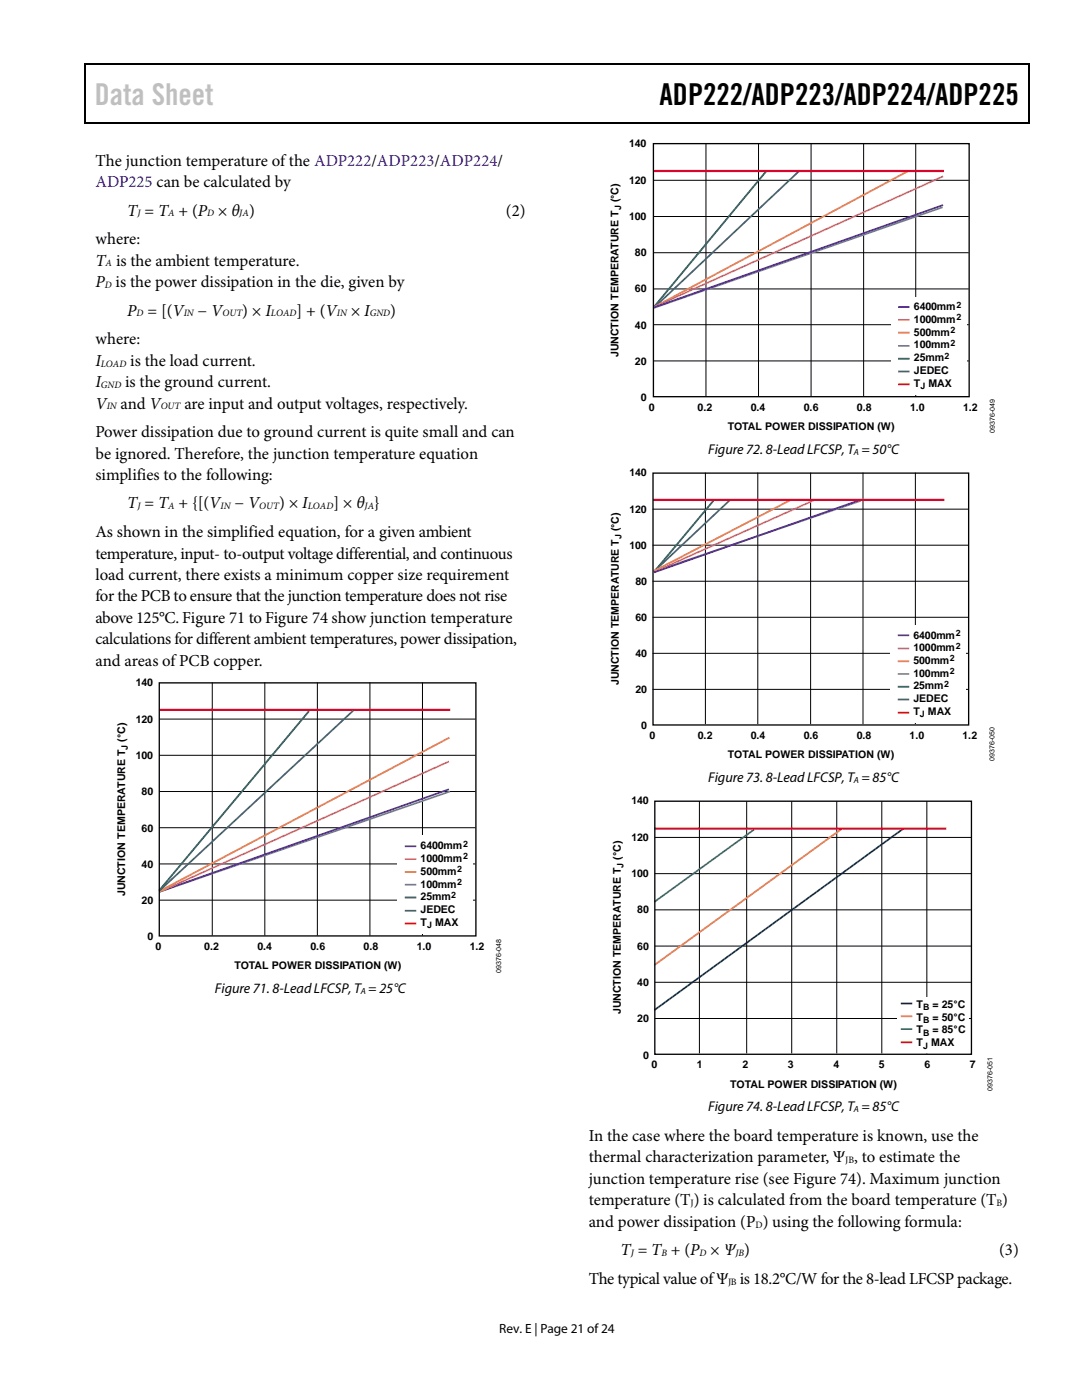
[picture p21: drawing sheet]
<svg xmlns="http://www.w3.org/2000/svg" width="216mm" height="279mm" viewBox="0 0 216 279" stroke-linecap="round" stroke-linejoin="round" font-family="sans-serif">
<defs><g id="words">
<text font-size="6" fill="#c1c1c1" x="18.9" y="20.9">Data Sheet</text>
<text font-size="6" x="131.6" y="20.9">ADP222/ADP223/ADP224/ADP225</text>
<g font-size="3.3">
<text x="19" y="33.1">The junction temperature of the ADP222/ADP223/ADP224/</text>
<text x="25.4" y="43">T = T + (P × θ )</text>
<text x="101" y="43">(2)</text>
<text x="19" y="48.7">where:</text>
<text x="19" y="53">T is the ambient temperature.</text>
<text x="19" y="57.3">P is the power dissipation in the die, given by</text>
<text x="25.4" y="63">P = [(V</text>
<text x="39.4" y="63">− V</text>
<text x="48.3" y="63">) × I</text>
<text x="59.2" y="63">] + (V</text>
<text x="70" y="63">× I</text>
<text x="77.9" y="63">)</text>
<text x="19" y="68.7">where:</text>
<text x="19" y="73">I</text>
<text x="19.1" y="77.3">I</text>
<text x="25" y="77.3">is the ground current.</text>
<text x="26" y="73">is the load current.</text>
<text x="19.1" y="81.5">V</text>
<text x="24" y="81.5">and V</text>
<text x="36.8" y="81.5">are input and output voltages, respectively.</text>
<text x="19" y="87.2">Power dissipation due to ground current is quite small and can</text>
<text x="19" y="91.5">be ignored. Therefore, the junction temperature equation</text>
<text x="19" y="95.8">simplifies to the following:</text>
<text x="25.4" y="101.5">T = T + {[(V</text>
<text x="46.8" y="101.5">− V</text>
<text x="55.7" y="101.5">) × I</text>
<text x="66.5" y="101.5">] × θ }</text>
<text x="19" y="107.2">As shown in the simplified equation, for a given ambient</text>
<text x="19.1" y="111.5">temperature, input- to-output voltage differential, and continuous</text>
<text x="19.1" y="115.7">load current, there exists a minimum copper size requirement</text>
<text x="19.1" y="120">for the PCB to ensure that the junction temperature does not rise</text>
<text x="19.1" y="124.3">above 125°C. Figure 71 to Figure 74 show junction temperature</text>
<text x="19.1" y="128.6">calculations for different ambient temperatures, power dissipation,</text>
<text x="19.1" y="132.8">and areas of PCB copper.</text>
<text x="117.5" y="227.7">In the case where the board temperature is known, use the</text>
<text x="117.5" y="231.9">thermal characterization parameter, Ψ , to estimate the</text>
<text x="117.5" y="236.2">junction temperature rise (see Figure 74). Maximum junction</text>
<text x="117.5" y="244.8">and power dissipation (P ) using the following formula:</text>
<text x="117.5" y="240.5">temperature (T ) is calculated from the board temperature (T )</text>
<text x="123.8" y="250.5">T = T + (P × Ψ )</text>
<text x="199.4" y="250.5">(3)</text>
<text x="117.5" y="256.2">The typical value of Ψ is 18.2°C/W for the 8-lead LFCSP package.</text>
</g>
<text font-size="3.3" fill="#00f" x="19" y="37.3">ADP225 can be calculated by</text>
<g font-size="2.8">
<text x="141.3" y="90.6">Figure 72. 8-LeadLFCSP, T = 50°C</text>
<text x="141.3" y="156.1">Figure 73. 8-LeadLFCSP, T = 85°C</text>
<text x="42.9" y="198.2">Figure 71. 8-LeadLFCSP, T = 25°C</text>
<text x="141.3" y="221.7">Figure 74. 8-Lead LFCSP, T = 85°C</text>
</g>
<text font-size="2.7" x="99.6" y="266">Rev. E | Page 21 of24</text>
<g font-size="2.1">
<text x="125.5" y="29.4">140</text>
<text x="123.4" y="40.4" transform="rotate(-90 123.4 40.4)">(°C)</text>
<text x="125.5" y="36.6">120</text>
<text x="125.5" y="43.9">100</text>
<text x="126.7" y="51.1">80</text>
<text x="126.7" y="58.4">60</text>
<text x="126.7" y="65.6">40</text>
<text x="182.4" y="61.9">6400mm</text>
<text x="182.4" y="64.5">1000mm</text>
<text x="123.4" y="71.2" transform="rotate(-90 123.4 71.2)">JUNCTION TEMPERATURE T</text>
<text x="182.4" y="67">500mm</text>
<text x="182.4" y="69.5">100mm</text>
<text x="126.7" y="72.9">20</text>
<text x="182.4" y="72.1">25mm</text>
<text x="182.4" y="74.6">JEDEC</text>
<text x="182.4" y="77.2">T</text>
<text x="185.3" y="77.2">MAX</text>
<text x="127.9" y="80.1">0</text>
<text x="129.5" y="81.9">0</text>
<text x="139.2" y="81.9">0.2</text>
<text x="149.8" y="81.9">0.4</text>
<text x="160.4" y="81.9">0.6</text>
<text x="171" y="81.9">0.8</text>
<text x="181.6" y="81.9">1.0</text>
<text x="192.2" y="81.9">1.2</text>
<text x="145.2" y="85.9">TOTAL POWER DISSIPATION (W)</text>
<text x="125.6" y="95.1">140</text>
<text x="123.5" y="106.1" transform="rotate(-90 123.5 106.1)">(°C)</text>
<text x="125.6" y="102.3">120</text>
<text x="125.6" y="109.5">100</text>
<text x="126.8" y="116.7">80</text>
<text x="126.8" y="123.9">60</text>
<text x="126.8" y="131.1">40</text>
<text x="182.3" y="127.5">6400mm</text>
<text x="182.3" y="130">1000mm</text>
<text x="27.1" y="137">140</text>
<text x="123.5" y="136.7" transform="rotate(-90 123.5 136.7)">JUNCTION TEMPERATURE T</text>
<text x="182.3" y="132.5">500mm</text>
<text x="182.3" y="135.1">100mm</text>
<text x="182.3" y="137.6">25mm</text>
<text x="126.8" y="138.3">20</text>
<text x="182.3" y="140.1">JEDEC</text>
<text x="182.3" y="142.6">T</text>
<text x="185.2" y="142.6">MAX</text>
<text x="25" y="148" transform="rotate(-90 25 148)">(°C)</text>
<text x="27.1" y="144.2">120</text>
<text x="128" y="145.6">0</text>
<text x="129.6" y="147.4">0</text>
<text x="139.3" y="147.4">0.2</text>
<text x="149.8" y="147.4">0.4</text>
<text x="160.4" y="147.4">0.6</text>
<text x="170.9" y="147.4">0.8</text>
<text x="181.5" y="147.4">1.0</text>
<text x="192.1" y="147.4">1.2</text>
<text x="27.1" y="151.5">100</text>
<text x="145.3" y="151.3">TOTAL POWER DISSIPATION (W)</text>
<text x="28.3" y="158.7">80</text>
<text x="126" y="160.6">140</text>
<text x="28.3" y="165.9">60</text>
<text x="126" y="167.8">120</text>
<text x="28.3" y="173.2">40</text>
<text x="83.9" y="169.5">6400mm</text>
<text x="83.9" y="172.1">1000mm</text>
<text x="123.9" y="171.6" transform="rotate(-90 123.9 171.6)">(°C)</text>
<text x="25" y="178.8" transform="rotate(-90 25 178.8)">JUNCTION TEMPERATURE T</text>
<text x="83.9" y="174.6">500mm</text>
<text x="83.9" y="177.1">100mm</text>
<text x="83.9" y="179.7">25mm</text>
<text x="126" y="175">100</text>
<text x="28.3" y="180.4">20</text>
<text x="83.9" y="182.2">JEDEC</text>
<text x="83.9" y="184.7">T</text>
<text x="86.8" y="184.7">MAX</text>
<text x="127.2" y="182.3">80</text>
<text x="29.4" y="187.7">0</text>
<text x="31.1" y="189.5">0</text>
<text x="40.8" y="189.5">0.2</text>
<text x="51.4" y="189.5">0.4</text>
<text x="62" y="189.5">0.6</text>
<text x="72.6" y="189.5">0.8</text>
<text x="83.1" y="189.5">1.0</text>
<text x="93.7" y="189.5">1.2</text>
<text x="127.2" y="189.5">60</text>
<text x="46.8" y="193.5">TOTAL POWER DISSIPATION (W)</text>
<text x="127.2" y="196.8">40</text>
<text x="123.9" y="202.4" transform="rotate(-90 123.9 202.4)">JUNCTION TEMPERATURE T</text>
<text x="182.9" y="201.1">T</text>
<text x="182.9" y="203.7">T</text>
<text x="186.1" y="201.1">= 25°C</text>
<text x="186.1" y="203.7">= 50°C</text>
<text x="127.2" y="204">20</text>
<text x="182.9" y="206.2">T</text>
<text x="182.9" y="208.7">T</text>
<text x="185.8" y="208.7">MAX</text>
<text x="186.1" y="206.2">= 85°C</text>
<text x="128.3" y="211.3">0</text>
<text x="130" y="213.1">0</text>
<text x="139.1" y="213.1">1</text>
<text x="148.1" y="213.1">2</text>
<text x="157.2" y="213.1">3</text>
<text x="166.3" y="213.1">4</text>
<text x="175.4" y="213.1">5</text>
<text x="184.5" y="213.1">6</text>
<text x="193.5" y="213.1">7</text>
<text x="145.7" y="217">TOTAL POWER DISSIPATION (W)</text>
</g>
<g font-size="1.9">
<text x="27.4" y="43.2">J</text>
<text x="33.5" y="43.2">A</text>
<text x="41.3" y="43.2">D</text>
<text x="47.8" y="43.2">JA</text>
<text x="21.1" y="53.2">A</text>
<text x="20.9" y="57.4">D</text>
<text x="27.3" y="63.2">D</text>
<text x="36.7" y="63.2">IN</text>
<text x="44.4" y="63.2">OUT</text>
<text x="54.1" y="63.2">LOAD</text>
<text x="67.2" y="63.2">IN</text>
<text x="73.8" y="63.2">GND</text>
<text x="20.2" y="73.2">LOAD</text>
<text x="20.2" y="77.4">GND</text>
<text x="21.3" y="81.7">IN</text>
<text x="32.1" y="81.7">OUT</text>
<text x="27.4" y="101.6">J</text>
<text x="33.5" y="101.6">A</text>
<text x="44" y="101.6">IN</text>
<text x="51.7" y="101.6">OUT</text>
<text x="61.4" y="101.6">LOAD</text>
<text x="72.7" y="101.6">JA</text>
<text x="168.7" y="232.1">JB</text>
<text x="137.8" y="240.7">J</text>
<text x="150.7" y="245">D</text>
<text x="198.8" y="240.7">B</text>
<text x="125.9" y="250.7">J</text>
<text x="132" y="250.7">B</text>
<text x="139.6" y="250.7">D</text>
<text x="146.8" y="250.7">JB</text>
<text x="145.3" y="256.4">JB</text>
</g>
<g font-size="1.8">
<text x="123.9" y="42" transform="rotate(-90 123.9 42)">J</text>
<text x="190.8" y="61.4">2</text>
<text x="190.8" y="63.9">2</text>
<text x="188.5" y="71.6">2</text>
<text x="189.7" y="66.5">2</text>
<text x="189.7" y="69">2</text>
<text x="183.7" y="77.7">J</text>
<text x="170.4" y="90.7">A</text>
<text x="124" y="107.6" transform="rotate(-90 124 107.6)">J</text>
<text x="190.7" y="127">2</text>
<text x="190.7" y="129.5">2</text>
<text x="188.4" y="137.1">2</text>
<text x="189.5" y="132">2</text>
<text x="189.5" y="134.5">2</text>
<text x="183.6" y="143.2">J</text>
<text x="25.5" y="149.6" transform="rotate(-90 25.5 149.6)">J</text>
<text x="170.4" y="156.3">A</text>
<text x="92.4" y="169">2</text>
<text x="92.4" y="171.5">2</text>
<text x="124.4" y="173.2" transform="rotate(-90 124.4 173.2)">J</text>
<text x="90" y="179.1">2</text>
<text x="91.2" y="174.1">2</text>
<text x="91.2" y="176.6">2</text>
<text x="85.2" y="185.3">J</text>
<text x="72" y="198.3">A</text>
<text x="184.2" y="201.7">B</text>
<text x="184.2" y="204.2">B</text>
<text x="184.2" y="206.7">B</text>
<text x="184.2" y="209.3">J</text>
<text x="170.4" y="221.9">A</text>
</g>
<g font-size="1.4">
<text x="198.5" y="86.5" transform="rotate(-90 198.5 86.5)">09376-049</text>
<text x="198.5" y="151.8" transform="rotate(-90 198.5 151.8)">09376-050</text>
<text x="100" y="194.1" transform="rotate(-90 100 194.1)">09376-048</text>
<text x="198" y="217.7" transform="rotate(-90 198 217.7)">09376-051</text>
</g>
</g></defs>
<path d="M16.9 12.7h.2v1h-.2zM16.9 12.7h.2v.3h-.2zM82.5 12.7h.3v.3h-.3zM205.1 12.7h.3v1h-.3zM205.1 12.7h.3v.3h-.3zM16.9 24.4h.2v.2h-.2zM82.3 24.4h.2v.2h-.2zM205.1 24.4h.3v.2h-.3z" fill="#000"/>
<path d="M17 13.7v10.7M17.1 12.8h65.4M82.8 12.8h122.3M205.2 13.7v10.7M17.1 24.5h188" fill="none" stroke="#000" stroke-width=".25"/>
<path d="M42.4 136.2v50.5M52.8 136.2v50.5M63.3 136.2v50.5M73.8 136.2v50.5M84.3 136.2v50.5M31.8 143.5h63.1M31.8 150.7h63.1M31.8 158h63.1M31.8 165.2h63.1M31.8 172.4h63.1M31.8 179.6h63.1" fill="none" stroke="#000" stroke-width=".2"/>
<path d="M89.8 158l-57.9 20" fill="none" stroke="#6c85b1" stroke-width=".35"/>
<path d="M31.9 141.7h58z" fill="#fff"/>
<path d="M31.9 141.7h58" fill="none" stroke="#db0029" stroke-width=".44"/>
<path d="M89.6 157.5l-57.8 20.5" fill="none" stroke="#593396" stroke-width=".35"/>
<path d="M89.6 152l-57.7 26" fill="none" stroke="#e9667f" stroke-width=".35"/>
<path d="M89.7 147.2l-57.9 30.7" fill="none" stroke="#fe853d" stroke-width=".35"/>
<path d="M70.5 141.8l-38.7 36" fill="none" stroke="#3b5d97" stroke-width=".35"/>
<path d="M61.7 141.9l-29.9 35.8" fill="none" stroke="#008240" stroke-width=".35"/>
<path d="M31.8 136.3h63.2v50.5h-63.2z" fill="none" stroke="#000" stroke-width=".26"/>
<path d="M79.4 166.8h15v19.5h-15z" fill="#fff"/>
<path d="M80.8 168.9h2.3" fill="none" stroke="#593396" stroke-width=".35"/>
<path d="M80.8 171.4h2.3" fill="none" stroke="#e9667f" stroke-width=".35"/>
<path d="M80.8 174h2.3" fill="none" stroke="#fe853d" stroke-width=".35"/>
<path d="M80.8 176.6h2.3" fill="none" stroke="#6c85b1" stroke-width=".35"/>
<path d="M80.8 179.1h2.3" fill="none" stroke="#008240" stroke-width=".35"/>
<path d="M80.8 181.8h2.3" fill="none" stroke="#3b5d97" stroke-width=".35"/>
<path d="M80.8 184.3h2.3z" fill="#fff"/>
<path d="M80.8 184.3h2.3" fill="none" stroke="#db0029" stroke-width=".35"/>
<path d="M130.4 36h62.9M140.9 28.6v50.5M151.4 28.6v50.5M161.8 28.6v50.5M172.3 28.6v50.5M182.7 28.6v50.5M130.4 43.2h62.9M130.4 50.4h62.9M130.4 57.7h62.9M130.4 72h62.9M130.4 64.8h62.9" fill="none" stroke="#000" stroke-width=".2"/>
<path d="M177.8 59.2h15.1v19.5h-15.1z" fill="#fff"/>
<path d="M179.2 61.3h2.3" fill="none" stroke="#593396" stroke-width=".35"/>
<path d="M179.2 63.8h2.3" fill="none" stroke="#e9667f" stroke-width=".35"/>
<path d="M179.2 66.4h2.3" fill="none" stroke="#fe853d" stroke-width=".35"/>
<path d="M179.2 69h2.3" fill="none" stroke="#6c85b1" stroke-width=".35"/>
<path d="M179.2 71.6h2.3" fill="none" stroke="#008240" stroke-width=".35"/>
<path d="M179.2 74.1h2.3" fill="none" stroke="#3b5d97" stroke-width=".35"/>
<path d="M179.2 76.7h2.3z" fill="#fff"/>
<path d="M179.2 76.7h2.3" fill="none" stroke="#db0029" stroke-width=".35"/>
<path d="M188.1 41.4l-57.6 20.1" fill="none" stroke="#6c85b1" stroke-width=".35"/>
<path d="M152.9 34.2l-22.3 27" fill="none" stroke="#008240" stroke-width=".35"/>
<path d="M159.4 34.2l-28.8 27.2" fill="none" stroke="#3b5d97" stroke-width=".35"/>
<path d="M181.2 34.1l-50.6 27.2" fill="none" stroke="#fe853d" stroke-width=".35"/>
<path d="M188.2 35.2l-57.6 26" fill="none" stroke="#e9667f" stroke-width=".35"/>
<path d="M188.2 40.9l-57.7 20.5" fill="none" stroke="#593396" stroke-width=".35"/>
<path d="M130.5 34.1h57.9z" fill="#fff"/>
<path d="M130.5 34.1h57.9" fill="none" stroke="#db0029" stroke-width=".44"/>
<path d="M130.4 28.7h63v50.5h-63z" fill="none" stroke="#000" stroke-width=".26"/>
<path d="M140.8 94.3v50.2M151.2 94.3v50.2M161.7 94.3v50.2M172.2 94.3v50.2M182.7 94.3v50.2M130.2 101.6h63M130.2 108.8h63M130.2 116h63M130.2 123.2h63M130.2 130.4h63M130.2 137.6h63" fill="none" stroke="#000" stroke-width=".2"/>
<path d="M177.7 124.8h15.1v19.4h-15.1z" fill="#fff"/>
<path d="M179.1 126.8h2.3" fill="none" stroke="#593396" stroke-width=".35"/>
<path d="M179.1 129.4h2.3" fill="none" stroke="#e9667f" stroke-width=".35"/>
<path d="M179.1 132h2.3" fill="none" stroke="#fe853d" stroke-width=".35"/>
<path d="M179.1 134.5h2.3" fill="none" stroke="#6c85b1" stroke-width=".35"/>
<path d="M179.1 137.1h2.3" fill="none" stroke="#008240" stroke-width=".35"/>
<path d="M179.1 139.6h2.3" fill="none" stroke="#3b5d97" stroke-width=".35"/>
<path d="M179.1 142.2h2.3z" fill="#fff"/>
<path d="M179.1 142.2h2.3" fill="none" stroke="#db0029" stroke-width=".35"/>
<path d="M171.8 99.9l-41.3 14.2" fill="none" stroke="#6c85b1" stroke-width=".35"/>
<path d="M142.3 99.9l-11.7 14.2" fill="none" stroke="#008240" stroke-width=".35"/>
<path d="M145.6 99.9l-15 14.1" fill="none" stroke="#3b5d97" stroke-width=".35"/>
<path d="M157.6 99.9l-27.1 14.1" fill="none" stroke="#fe853d" stroke-width=".35"/>
<path d="M162.4 99.9l-31.9 14.3" fill="none" stroke="#e9667f" stroke-width=".35"/>
<path d="M171.4 99.9l-40.9 14.3" fill="none" stroke="#593396" stroke-width=".35"/>
<path d="M130.3 99.8h58.1z" fill="#fff"/>
<path d="M130.3 99.8h58.1M130.6 165.4h58.2" fill="none" stroke="#db0029" stroke-width=".44"/>
<path d="M130.3 94.4h63v50.3h-63zM130.7 159.9h63.1v50.5h-63.1z" fill="none" stroke="#000" stroke-width=".26"/>
<path d="M139.6 159.9v50.3M149 159.9v50.3M158 159.9v50.3M167 159.9v50.3M176 159.9v50.3M184.9 159.9v50.3M130.7 167.1h63.1M130.7 174.4h63.1M130.7 181.6h63.1M130.7 188.8h63.1M130.7 196h63.1M130.7 203.3h63.1" fill="none" stroke="#000" stroke-width=".2"/>
<path d="M180.3 165.4l-49.7 36.2" fill="none" stroke="#0a347d" stroke-width=".35"/>
<path d="M150.5 165.5l-19.9 14.5" fill="none" stroke="#339b66" stroke-width=".35"/>
<path d="M168 165.4l-37.4 27.2" fill="none" stroke="#fe853d" stroke-width=".35"/>
<path d="M179.1 199h14.3v11.1h-14.3z" fill="#fff"/>
<path d="M179.7 200.3h2.3" fill="none" stroke="#0a347d" stroke-width=".35"/>
<path d="M179.7 202.8h2.3" fill="none" stroke="#fe853d" stroke-width=".35"/>
<path d="M179.7 205.4h2.3" fill="none" stroke="#339b66" stroke-width=".35"/>
<path d="M179.7 208h2.3z" fill="#fff"/>
<path d="M179.7 208h2.3" fill="none" stroke="#db0029" stroke-width=".35"/>
<use href="#words"/>
</svg>
